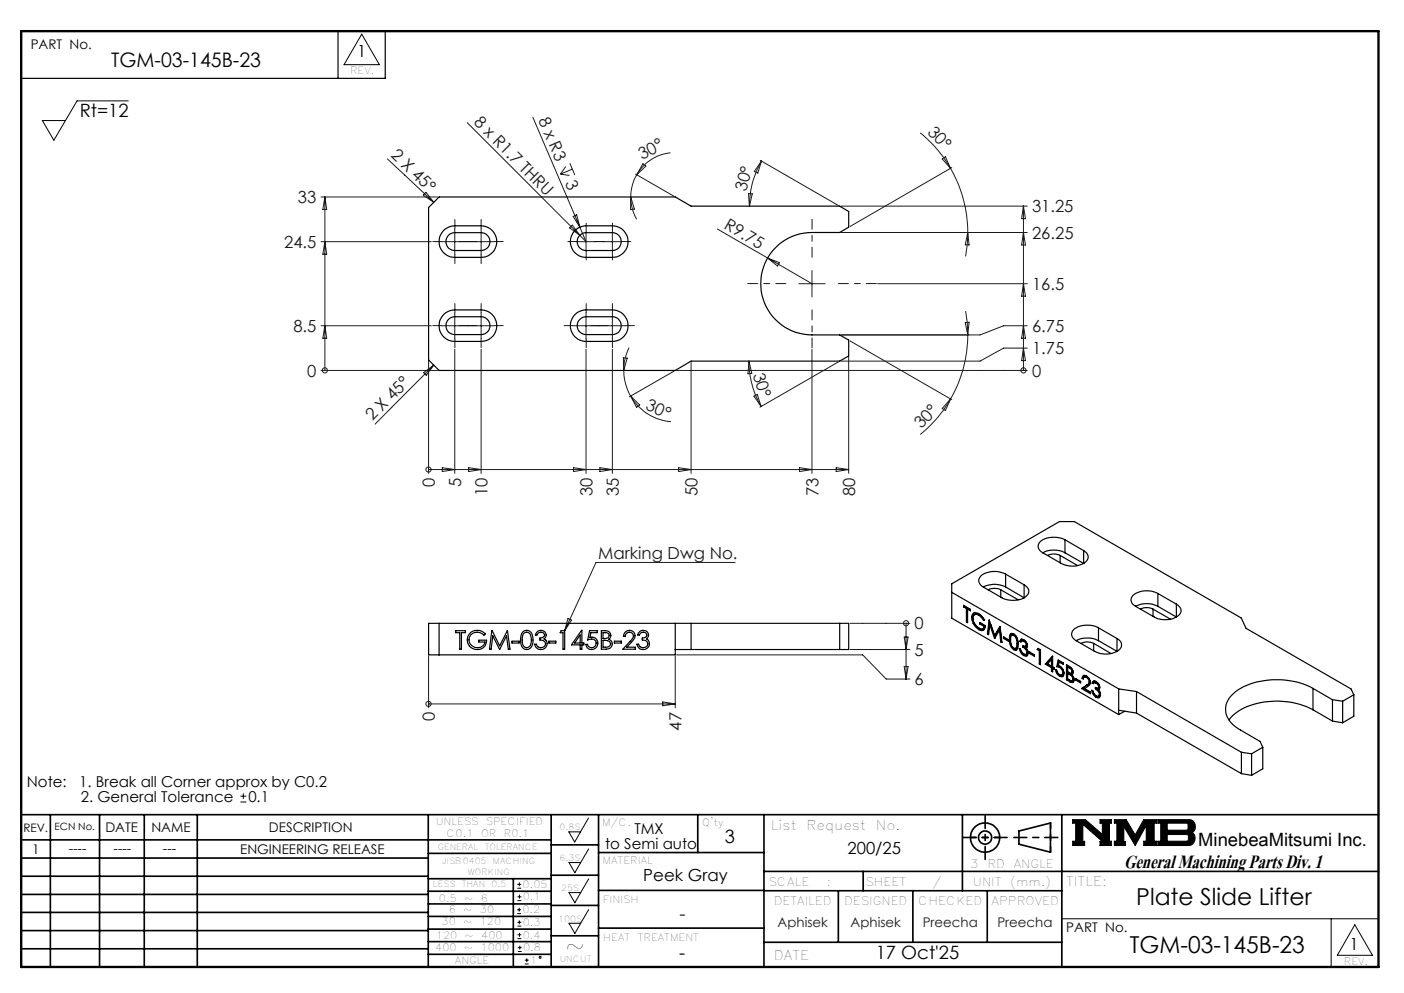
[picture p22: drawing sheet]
<svg xmlns="http://www.w3.org/2000/svg" width="297mm" height="210mm" viewBox="0 0 297 210" stroke-linecap="round" stroke-linejoin="round" font-family="sans-serif">
<defs><g id="words">
<text font-size="6.2" x="237.8" y="183.6">General Machining Parts Div. 1</text>
<g font-size="4.9">
<text x="240.4" y="191.4">Plate Slide Lifter</text>
<text x="119.6" y="201.8">~</text>
<text x="239" y="201.5">TGM-03-145B-23</text>
</g>
<text font-size="4.2" x="23.5" y="14.3">TGM-03-145B-23</text>
<g font-size="3.9">
<text x="16.9" y="24.6">Rt=12</text>
<text x="153.3" y="178.4">3</text>
<text x="253.5" y="178.9">MinebeaMitsumi Inc.</text>
<text x="143.7" y="202.9">-</text>
<text x="185.3" y="202.9">17 Oct'25</text>
</g>
<text font-size="3.9" fill="#191924" x="143.7" y="194.6">-</text>
<g font-size="3.5">
<text x="75.6" y="12.1">1</text>
<text x="179.3" y="180.5">200/25</text>
<text x="136.1" y="186.3">Peek Gray</text>
<text x="285.5" y="200.9">1</text>
</g>
<g font-size="3.5" fill="#191924">
<text x="100.1" y="26.1" transform="rotate(45 100.1 26.1)">8 x R1.7 THRU</text>
<text x="113.8" y="25.4" transform="rotate(67 113.8 25.4)">8 x R3</text>
<text x="196.1" y="28.1" transform="rotate(47 196.1 28.1)">30°</text>
<text x="82.5" y="33" transform="rotate(43 82.5 33)">2 X 45°</text>
<text x="135.8" y="33.8" transform="rotate(-27 135.8 33.8)">30°</text>
<text x="119.5" y="38.7" transform="rotate(67 119.5 38.7)">3</text>
<text x="157.8" y="40.7" transform="rotate(-74 157.8 40.7)">30°</text>
<text x="63" y="43">33</text>
<text x="218.3" y="44.9">31.25</text>
<text x="60.1" y="52.4">24.5</text>
<text x="153" y="48.3" transform="rotate(30 153 48.3)">R9.75</text>
<text x="218.3" y="50.5">26.25</text>
<text x="218.3" y="61.3">16.5</text>
<text x="62.1" y="70.2">8.5</text>
<text x="218.3" y="70.2">6.75</text>
<text x="218.3" y="74.9">1.75</text>
<text x="65" y="79.6">0</text>
<text x="159.2" y="79.2" transform="rotate(73 159.2 79.2)">30°</text>
<text x="218.3" y="79.6">0</text>
<text x="78.8" y="89.1" transform="rotate(-45 78.8 89.1)">2 X 45°</text>
<text x="136.4" y="86.6" transform="rotate(23 136.4 86.6)">30°</text>
<text x="195" y="90.8" transform="rotate(-47 195 90.8)">30°</text>
<text x="92" y="103" transform="rotate(-90 92 103)">0</text>
<text x="97.6" y="103" transform="rotate(-90 97.6 103)">5</text>
<text x="103.1" y="105" transform="rotate(-90 103.1 105)">10</text>
<text x="125.3" y="105" transform="rotate(-90 125.3 105)">30</text>
<text x="130.9" y="105" transform="rotate(-90 130.9 105)">35</text>
<text x="147.6" y="105" transform="rotate(-90 147.6 105)">50</text>
<text x="173.1" y="105" transform="rotate(-90 173.1 105)">73</text>
<text x="180.9" y="105" transform="rotate(-90 180.9 105)">80</text>
<text x="126.5" y="118.1">Marking Dwg No.</text>
<text x="193.5" y="133.1">0</text>
<text x="193.5" y="138.7">5</text>
<text x="193.5" y="144.9">6</text>
<text x="92" y="152.6" transform="rotate(-90 92 152.6)">0</text>
<text x="144.2" y="154.5" transform="rotate(-90 144.2 154.5)">47</text>
</g>
<g font-size="3.2">
<text x="5.7" y="166.4">Note:</text>
<text x="16.8" y="166.4">1. Break all Corner approx by C0.2</text>
<text x="17.1" y="169.6">2. General Tolerance</text>
<text x="52.5" y="169.6">0.1</text>
<text x="128" y="179.5">to Semi auto</text>
<text x="134.2" y="176.3">TMX</text>
</g>
<g font-size="2.8">
<text x="6.5" y="10.4">PART No.</text>
<text x="22.3" y="175.9">DATE</text>
<text x="32" y="175.9">NAME</text>
<text x="56.9" y="175.9">DESCRIPTION</text>
<text x="163.1" y="175.4">List</text>
<text x="170.6" y="175.4">Request</text>
<text x="185.3" y="175.4">No.</text>
<text x="6.8" y="180.6">1</text>
<text x="14.5" y="180.3">----</text>
<text x="24" y="180.3">----</text>
<text x="34.5" y="180.3">---</text>
<text x="50.8" y="180.7">ENGINEERING RELEASE</text>
<text x="225.5" y="187.3">TITLE:</text>
<text x="225.6" y="197.2">PART No.</text>
<text x="163.7" y="203">DATE</text>
</g>
<g font-size="2.8" fill="#191924">
<text x="164.5" y="196.1">Aphisek</text>
<text x="179.9" y="196.1">Aphisek</text>
<text x="195.2" y="196.1">Preecha</text>
<text x="211" y="196.1">Preecha</text>
</g>
<g font-size="2.5">
<text x="4.9" y="175.9">REV.</text>
<text x="205.2" y="183.6">3</text>
<text x="208.9" y="183.6">RD</text>
<text x="214.4" y="183.6">ANGLE</text>
<text x="162.5" y="187.3">SCALE</text>
<text x="163.7" y="191.5">DETAILED</text>
<text x="174.9" y="187.3">:</text>
<text x="178.6" y="191.5">DESIGNED</text>
<text x="183.1" y="187.3">SHEET</text>
<text x="194.2" y="191.5">CHECKED</text>
<text x="197.2" y="187.3">/</text>
<text x="205.8" y="187.3">UNIT</text>
<text x="209.8" y="191.5">APPROVED</text>
<text x="213.7" y="187.3">(mm.)</text>
</g>
<g font-size="2.1">
<text x="74.1" y="15.7">REV.</text>
<text x="11.6" y="175.6">ECN No.</text>
<text x="92.2" y="174.5">UNLESS</text>
<text x="94.5" y="177.1">C0.1</text>
<text x="101.8" y="177.1">OR</text>
<text x="102.8" y="174.5">SPECIFIED</text>
<text x="106.6" y="177.1">R0.1</text>
<text x="127.3" y="174.7">M/C.</text>
<text x="148.6" y="174.8">Q'ty</text>
<text x="127.5" y="182.8">MATERIAL</text>
<text x="92.8" y="190.8">0.5</text>
<text x="98.2" y="190.8">~</text>
<text x="101.7" y="190.8">6</text>
<text x="110.6" y="187.8">0.05</text>
<text x="110.6" y="190.4">0.1</text>
<text x="127.6" y="190.9">FINISH</text>
<text x="93.4" y="195.7">30</text>
<text x="94.9" y="193">6</text>
<text x="98" y="195.7">~</text>
<text x="98" y="193">~</text>
<text x="101.5" y="195.7">120</text>
<text x="101.5" y="193">30</text>
<text x="110.5" y="193.2">0.2</text>
<text x="110.6" y="195.9">0.3</text>
<text x="92.1" y="201.1">400</text>
<text x="92.2" y="198.6">120</text>
<text x="96.2" y="203.9">ANGLE</text>
<text x="98.2" y="201.1">~</text>
<text x="98.3" y="198.6">~</text>
<text x="101.7" y="201.1">1000</text>
<text x="101.8" y="198.6">400</text>
<text x="110.6" y="198.5">0.4</text>
<text x="110.7" y="201.2">0.8</text>
<text x="112.1" y="203.9">1</text>
<text x="127.6" y="199">HEAT</text>
<text x="134.9" y="199">TREATMENT</text>
<text x="284.3" y="204.1">REV.</text>
</g>
<g font-size="1.8">
<text x="92.6" y="179.7">GENERAL</text>
<text x="102.5" y="179.7">TOLERANCE</text>
<text x="118.4" y="175.6">0.8S</text>
<text x="93.5" y="182.6">JISB0405</text>
<text x="99" y="185">WORKING</text>
<text x="104.3" y="182.6">MACHING</text>
<text x="118.4" y="182.1">6.3S</text>
<text x="91.6" y="187.6">LESS</text>
<text x="97.7" y="187.6">THAN</text>
<text x="104" y="187.6">0.5</text>
<text x="118.7" y="188.4">25S</text>
<text x="118.1" y="194.9">100S</text>
<text x="118.4" y="203.4">UNCUT</text>
</g>
</g></defs>
<g fill="none" stroke="#000" stroke-width=".21">
<path d="M76.5 7.2l3.8 6.5h-7.5zM27.1 21.3h-10.8l-4.9 8.4-2.4-4.2h4.9M50.9 169.6h1.2M50.9 168.4h1.2M51.5 167.8v1.2M120.3 175.9h2.5l-1.2 2.2zM124.5 173l-1.7 2.9M124.5 179.5l-1.7 2.9M226.9 173.3h2.7l3.6 3.2v-2.4h-.5v-.8h2.4v.8h-.4v3.8h.4v.9h-2.4v-.9h.5l-4.1-3.6v3.6h.3v.9h-2.5v-.9h.6v-3.8h-.6zM235.7 173.3h2.5l1.9 3.3 1.8-3.3h2.8v.8h-.5v3.8h.5v.9h-2.8v-.9h.6v-3.3l-2.4 4.2-2.4-4v3.2h.4v.8h-2.4v-.9h.6v-3.8h-.6zM244.9 173.3h6.6a1.47 1.47 0 0 1 1.3 1.2 1.47 1.47 0 0 1-.7 1.6 1.48 1.48 0 0 1 .7 1.6 1.48 1.48 0 0 1-1.4 1.1h-6.5v-.9h.6v-3.8h-.6zM246.9 174.1h4.1l.3 .2v1l-.3 .3h-4.1z"/>
<path d="M246.9 176.5h4.2l.3 .3v.8l-.4 .3h-4.1zM109.4 193.2h.8M109.4 192.4h.8M109.4 187.8h.8M109.4 187h.8M109.5 198.5h.8M109.5 197.7h.8M109.5 195.9h.8M109.5 195h.8M109.5 190.5h.8M109.5 189.6h.8M109.8 192v.8"/>
<path d="M109.9 194.7v.8M109.9 186.6v.8M109.9 189.2v.8M109.9 197.3v.8M110 200v.8M120.4 182.4h2.4l-1.2 2.2zM120.4 188.8h2.4l-1.2 2.1zM120.4 195.3h2.4l-1.2 2.1zM124.5 185.9l-1.7 2.9M124.5 192.4l-1.7 2.9M224.6 194.3h67M281.6 194.3v10.2"/>
<path d="M286.6 195.6l3.7 6.4h-7.4zM109.5 201.2h.8M109.5 200.4h.8M111 203.9h.8M111 203.1h.8M111.4 202.7v.8"/>
<circle cx="114.3" cy="202.5" r=".2"/>
</g>
<g fill="none" stroke="#000" stroke-width=".35">
<path d="M4.5 172.3h287.1M4.5 177.6h112.1M10.7 172.3v32.2M21.1 172.3v32.2M30.5 172.3v32.2M41.7 172.3v32.2M90.6 172.3v32.2M116.6 172.3v32.2M116.6 178.7h10M126.6 172.3v32.2M147.6 172.3v8M161.6 172.3v32.2"/>
<path d="M203.6 172.3v16.1M215.5 175.7l6.7-1.6v6.1l-6.7-1.7zM224.6 172.3v32.2M4.5 185.3h86.1M4.5 181.5h86.1M4.5 189.2h86.1M4.5 193h86.1M4.5 196.8h86.1M90.6 199.1h26M90.6 193.8h26M90.6 188.5h26M90.6 191.2h26"/>
<path d="M90.6 180.5h26M90.6 185.8h26M90.6 196.5h26M108.6 185.8v18.5M116.6 185.1h10M116.6 191.5h10M116.6 197.9h10M126.6 196.3h35M126.6 188.3h35M126.6 180.3h35M161.6 184.3h130M161.6 199.3h63"/>
<path d="M161.6 188.4h63M177.3 188.4v10.9M182.6 184.3v4.1M193.1 188.4v10.9M208.8 188.4v10.9M4.5 200.7h86.1M90.6 201.8h26"/>
<circle cx="208.4" cy="177.1" r="3.1"/>
<circle cx="208.4" cy="177.1" r="1.4"/>
</g>
<path d="M4.5 6.6h287.1" fill="none" stroke="#000" stroke-width=".21" stroke-dasharray="6.3 1.3 1.3 1.3" stroke-dashoffset="1.9"/>
<g fill="none" stroke="#000" stroke-width=".25">
<path d="M71.5 6.6v10M81.5 6.6v10h-77M90.7 43.9l2.2-2.2h49.9l3.4 1.9h31.4l1.9 1.1v3.3l-1.9 1.2h-5.8a10.8 10.8 0 0 0-10.9 10.8 10.8 10.8 0 0 0 10.9 10.8h5.8l1.9 1.1v3.4l-1.9 1.1h-31.4l-3.4 1.9h-49.9l-2.2-2.2zM94 48.6l.8-.5 .9-.3h6.1a3.3 3.3 0 0 1 3.3 3.3 3.3 3.3 0 0 1-3.3 3.3h-5.6a3.3 3.3 0 0 1-3.1-2.1 3.3 3.3 0 0 1 .9-3.7zM94.9 49.8l.6-.5 .7-.1h5.6a1.89 1.89 0 0 1 1.8 1.9 1.89 1.89 0 0 1-1.8 1.9h-5.6a1.89 1.89 0 0 1-1.7-1.2 1.89 1.89 0 0 1 .4-2zM121.5 48.9l.7-.6 1.3-.5h6a3.3 3.3 0 0 1 3.4 3.3 3.3 3.3 0 0 1-3.4 3.3h-5.5a3.3 3.3 0 0 1-3-1.9 3.3 3.3 0 0 1 .5-3.6zM122.7 49.8l.6-.5 .7-.1h5.5a1.89 1.89 0 0 1 1.9 1.9 1.89 1.89 0 0 1-1.9 1.9h-5.5a1.87 1.87 0 0 1-1.8-1.2 1.87 1.87 0 0 1 .5-2zM94 66.3l.8-.4 .9-.3 6.1-.1a3.3 3.3 0 0 1 3.3 3.4 3.3 3.3 0 0 1-3.3 3.3h-5.6a3.3 3.3 0 0 1-3.1-2.2 3.3 3.3 0 0 1 .9-3.7zM94.9 67.5l.6-.4 .7-.1h5.6a1.89 1.89 0 0 1 1.8 1.9 1.89 1.89 0 0 1-1.8 1.9h-5.6a1.89 1.89 0 0 1-1.7-1.2 1.89 1.89 0 0 1 .4-2.1zM121.5 66.7l.7-.6 1.3-.5 6-.1a3.3 3.3 0 0 1 3.4 3.4 3.3 3.3 0 0 1-3.4 3.3h-5.5a3.3 3.3 0 0 1-3-1.9 3.3 3.3 0 0 1 .5-3.6zM122.7 67.5l.6-.4 .7-.1h5.5a1.89 1.89 0 0 1 1.9 1.9 1.89 1.89 0 0 1-1.9 1.9h-5.5a1.87 1.87 0 0 1-1.8-1.2 1.87 1.87 0 0 1 .5-2.1zM220.6 116.9a5.1 5.1 0 0 1 4.7 0"/>
<path d="M221.6 117.5a2.91 2.91 0 0 1 2.7 0M224.3 117.5l3.7 2.1M224.3 117.5v1.5M225.3 114.2a4.7 4.7 0 0 0-5.5 .7 1.4 1.4 0 0 0 .8 2M225.3 114.2l3.9 2.2M225.3 114.2v2.7M229.2 116.4a1.44 1.44 0 0 1 1 1.4 1.44 1.44 0 0 1-1 1.4 5.2 5.2 0 0 1-4.7 0l-3.9-2.3M229.2 116.4v2.8l-3.9-2.3M92.9 131.8v6.7M96.4 133.4h2.1v.4h-.9v3.5h-.3v-3.5h-.9zM99.6 133.7a2.41 2.41 0 0 1 3.1 .3l-.3 .3a1.7 1.7 0 0 0-2.8 0 1.7 1.7 0 0 0 .8 2.6 1.59 1.59 0 0 0 2.2-1.1h-1.3v-.4h1.6a2.05 2.05 0 0 1-2.9 1.8 2.05 2.05 0 0 1-.4-3.5zM104 133.4l1.7 3.2 1.7-3.2 .5 3.9h-.4l-.4-2.8-1.4 2.8-1.5-2.8-.3 2.8h-.4z"/>
<path d="M108.3 135.6h1.5v.4h-1.5zM110.8 133.5a1.28 1.28 0 0 1 1.9 1.1 2.27 2.27 0 0 1-.9 2.7 1.33 1.33 0 0 1-1.7-1.5v-.9a1.82 1.82 0 0 1 .7-1.4zM110.9 133.9a.92 .92 0 0 1 1-.1 .92 .92 0 0 1 .5 1v1a.96 .96 0 0 1-.5 1 .96 .96 0 0 1-1.2-.2l-.2-1.2a1.59 1.59 0 0 1 .4-1.5zM113.7 133.5a1.04 1.04 0 0 1 1.5 .1 1.04 1.04 0 0 1-.1 1.5 1.28 1.28 0 0 1-.1 2.2 1.28 1.28 0 0 1-1.9-1.1h.4a.95 .95 0 0 0 1.1 .8 .95 .95 0 0 0 .7-1.2l-.3-.3-.8-.1v-.5h.3a.62 .62 0 0 0 .6-.9l-.4-.3a.82 .82 0 0 0-1.1 .6h-.4zM116.1 135.6h1.5v.4h-1.5zM118.7 133.4h.8v3.9h-.4v-3.5h-.6zM122.7 134.3v1.7h-1.1zM123 133.3l.1 2.7h.4v.4h-.4v.9h-.4v-.9h-1.8zM124.7 133.4h1.6v.4h-1.3l-.2 1a1.27 1.27 0 0 1 1.6 .9 1.27 1.27 0 0 1-.9 1.6 1.27 1.27 0 0 1-1.6-1h.4a.95 .95 0 0 0 1.2 .6 .95 .95 0 0 0 .5-1.3 .95 .95 0 0 0-1.3-.4l-.4 .2zM127.2 133.4h.8a1 1 0 0 1 1.1 .6 1 1 0 0 1-.3 1.2 1.09 1.09 0 0 1 .7 1.3 1.09 1.09 0 0 1-1.2 .8h-1.1zM127.6 135.4a1.08 1.08 0 0 1 1.5 .9 .89 .89 0 0 1-1 .6h-.5zM127.6 133.8h.4a.64 .64 0 0 1 .9 .5 .64 .64 0 0 1-.7 .7h-.6z"/>
<path d="M130 135.6h1.4v.4h-1.4zM132.4 133.6a1.19 1.19 0 0 1 1.6 0 1.19 1.19 0 0 1 0 1.7l-1.4 1.6h1.8v.4h-2.6l1.7-1.9a.89 .89 0 0 0 .1-1.6 .89 .89 0 0 0-1.3 .8h-.4v-.4zM135.4 133.5a1.05 1.05 0 0 1 1.5 .1 1.05 1.05 0 0 1-.2 1.5 1.29 1.29 0 0 1-.1 2.2 1.29 1.29 0 0 1-1.9-1.1h.4a.99 .99 0 0 0 1.1 .8 .99 .99 0 0 0 .8-1 1.03 1.03 0 0 0-1.1-.6v-.5h.3a.59 .59 0 0 0 .5-.3 .59 .59 0 0 0 0-.6l-.4-.3a.78 .78 0 0 0-1 .6h-.4zM142.8 131.8v6.7h-52.1v-6.7h88.8v5.6h-36.7M146.2 131.8v5.6M177.6 131.8v5.6M201.3 125.3l35.3 20.4M203.8 128.3l.6 .4M203.8 128.3v-.3l1.5 .9v.3l-.6-.4M204 128.1v.2M204 128.3l.6 .3M204 128.3h-.2"/>
<path d="M204.4 128.7v2.8M204.6 131.4l.1 .1M204.6 128.6v2.8M204.6 128.6l-.2 .1M204.6 131.4l-.2 .1M204.7 128.8v2.9l-.3-.2M204.7 128.8l.1-.1 .5 .3M205.6 130.6a.89 .89 0 0 1 .4-1 .89 .89 0 0 1 1 .2l.8 .6 .5 .7M205.6 130.6l.3 1.3M205.7 130.5l.4 1.3M205.7 130.5l-.1 .1M205.9 131.9l.4 .6 .8 .7"/>
<path d="M206.1 131.8l.4 .7 .7 .6M206.1 131.8l-.2 .1M206.1 130a.84 .84 0 0 1 1.1 0M206.1 129.6l-.3 .5-.1 .4M207 130.1a.71 .71 0 0 0-1.1 .2 2.31 2.31 0 0 0 2 2.7l.3-.5M207 130.1l1.1 1.1M207.2 130l1 1.1M207.2 130l-.2 .1M207.2 133.1l.9 .1M207.2 133.1l-.1 .1M207.3 132v-.4l1.2 .7a.84 .84 0 0 1-.4 1 .84 .84 0 0 1-1-.1M207.3 132l.9 .5"/>
<path d="M207.4 131.9l1 .5M207.4 131.7v.2M207.4 131.9l-.1 .1M208 124.1a5.2 5.2 0 0 1 4.7 0M208.1 132.8l-.2 .2M208.2 131.1h.1M208.2 131.1l-.1 .1M208.3 131.1l-.2 .1M208.4 132.4l-.3 .4M208.4 132.4l-.2 .1M208.9 134.1l.3-3 1.2 3.3M209 124.7a2.99 2.99 0 0 1 2.7 0"/>
<path d="M209 134l.1 .1M209 134l-.1 .1M209.3 131.4l-.3 2.6M209.4 132.1l.1-.1 1 2.9M209.4 132.1l-.3 2.1-.2-.1M209.4 132.1l1 2.9M210.5 134.9l-.1 .1M211.4 133.3l-1 1.7M211.4 133.3l.3 2.4M211.4 133.3l.2-.1 .2 2.4M211.5 132.5h.1M211.5 132.5l-1.1 1.9"/>
<path d="M211.6 132.5l.3 3.4-.2-.2M211.6 132.6l-1 1.7-.2 .1M211.7 124.7l3.7 2.2M211.7 124.7v1.6M211.8 135.6l.1 .1M211.8 135.6l-.1 .1M212.3 134.7l1 .6v.3l-1-.6zM212.4 134.9l.9 .5M212.4 134.8v.1M212.4 134.9l-.1 .1M212.7 121.4a4.6 4.6 0 0 0-5.4 .7 1.39 1.39 0 0 0 .7 2M212.7 121.4l3.9 2.3"/>
<path d="M212.7 121.4v2.7M213.5 135.2v-.4a.65 .65 0 0 1 .3-.8 .65 .65 0 0 1 .9 .2 2.84 2.84 0 0 1 .4 3.2h-.6M213.5 135.2l.2 1.2 .3 .6 .5 .4M213.7 135.1l.3 1.5 .6 .7M213.7 135.1l-.2 .1M214 134l-.3 1.1M214.5 134.4l.3 .3 .2 .5 .1 .9M214.5 134.4l-.4-.1a2.03 2.03 0 0 0 .6 2.9l.4-.3M214.6 137.3l.5 .1M214.6 134.3l-.4-.1-.2 .2M214.6 134.3l.5 .6 .2 1.2M214.6 134.3l-.1 .1"/>
<path d="M214.6 137.3l-.1 .1M215.1 136.1v.8M215.2 136.8l-.4 .3M215.2 136.8l-.1 .1M215.3 136.1l-.1 .7M215.3 136.1h-.2M215.7 135.6l.4-.4a1.34 1.34 0 0 1 1.1 1.7l-.2 .1M215.8 137.3l.4 .8 .5 .4M215.9 135.5l.2 .1M215.9 135.5l-.2 .1M216.1 135.1l-.2 .4M216.4 136.9l.6 .4 .2 .7"/>
<path d="M216.6 135.6l.3 .3 .2 .5M216.6 135.6h-.4l-.2 .2-.3-.2M216.6 136.8l.5 .4 .3 .7M216.6 136.6v.2M216.6 136.8l-.2 .1M216.6 123.7a1.45 1.45 0 0 1 1 1.4 1.45 1.45 0 0 1-1 1.3 5.4 5.4 0 0 1-4.7 0l-3.9-2.3M216.6 123.7v2.7l-3.9-2.3M216.7 138.5l.6 .2M216.7 135.5l.4 .3 .2 .5M216.7 135.5l-.2-.1-.4 .2M216.7 135.5l-.1 .1M216.7 138.5l-.2 .1"/>
<path d="M217 137l.5 .9a.62 .62 0 0 1-.2 .7 .62 .62 0 0 1-.8 0M217.1 136.4l-.2 .3-.5-.1v.3M217.2 136.9l-.2 .1M217.2 138l-.1 .4-.5-.1-1-1.1 .3 .7 .6 .7M217.3 136.3l-.3 .4M217.3 136.3l-.2 .1M217.4 137.9v.3l-.3 .2M217.4 137.9l-.2 .1M217.7 137.9l1.1 .6v.3l-1.1-.6zM217.9 138.1l.9 .5M217.9 137.9v.2M217.9 138.1l-.2 .1"/>
<path d="M219.4 137.4l.5 .2M219.4 137.4l.2-.3 .5 .3v3.2l-.2-.2M219.6 137.3l.4 .2M219.6 137.3l-.2 .1M219.7 137.2l-.1 .1M219.9 137.6v2.8M220 137.5v2.9M220 137.5l-.1 .1M222.4 139.5v1.4M222.4 139.5l.2-.1v1.4l-.2 .1M222.4 139.5l-.8 .9 .8 .5M222.7 138.8v2.2l.3 .2v.3l-.3-.2"/>
<path d="M222.7 138.8l-1.6 1.6M222.7 138.8l-1.4 1.6M224 139.7l-.3 1.2M227.6 135.5a5.2 5.2 0 0 1 4.8 0M228.7 136.1a2.99 2.99 0 0 1 2.7 0M231.4 136.1l3.6 2.1M231.4 136.1v1.5M232.4 132.8a4.7 4.7 0 0 0-5.5 .6 1.46 1.46 0 0 0 .7 2.1M232.4 132.8l3.9 2.2M232.4 132.8v2.7M236.3 135a1.51 1.51 0 0 1 .9 1.6 1.51 1.51 0 0 1-1.3 1.3 5.2 5.2 0 0 1-4.3-.1l-4-2.3M236.3 135v2.8l-3.9-2.3"/>
<path d="M240.2 128.2a5.2 5.2 0 0 1 4.7 0M241.2 128.8a2.99 2.99 0 0 1 2.7 0M243.9 128.8l3.7 2.1M243.9 128.8v1.5M244.9 125.5a4.6 4.6 0 0 0-5.4 .7 1.42 1.42 0 0 0 .7 2M244.9 125.5l3.9 2.3M244.9 125.5v2.7M248.8 127.8a1.43 1.43 0 0 1 1 1.3 1.43 1.43 0 0 1-1 1.4 5.1 5.1 0 0 1-4.6 0l-4-2.3M248.8 127.8v2.7l-3.9-2.3M220 140.4h.1M220 140.4h-.1M221.1 140.4l1.3 .8"/>
<path d="M221.3 140.4l1.3 .7M221.3 140.4h-.2M222.4 141.2v.7M222.6 141.8l.1 .1M222.6 141.1v.7M222.6 141.1l-.2 .1M222.6 141.8l-.2 .1M222.7 141.3v.8l-.3-.2M222.7 141.3l.1-.1 .2 .1M223.5 141.7l.3 .8 .5 .4M223.6 141l.6 .2M223.7 140.9l.6 .2"/>
<path d="M223.7 140.9l-.1 .1M224 140l-.1 .7a1.58 1.58 0 0 1 .9 2.4l-.7-.1M224 140l1 .5v-.3l-1.2-.6-.2 1.4M224 140l.2-.1 .8 .5M224.2 141.2l.6 .7v.4M224.3 142.9l.6 .1M224.3 142.9l-.2 .1M224.3 141.1l.5 .4 .2 .7M224.3 141.1l-.1 .1M224.8 142.3l-.1 .4-.3 .1a1.09 1.09 0 0 1-.9-1.1l-.2-.1 .2 .7 .6 .7M225 142.2v.2l-.4 .3M225 142.2l-.2 .1"/>
<path d="M225.6 143.7l.7 .5M225.8 143.7l.7 .4M225.8 140.7v3M225.8 143.7h-.2M225.8 141.1v1l.7 .3 .3-.3M225.8 142.4v1.2a.81 .81 0 0 0 1.2 .2v-.2M225.8 141.1l.2-.1 .3 .2M225.8 142.4l.2-.1 .2 .1M225.8 141.1l.4 .1M225.8 142.4l.2 .1M226 142.5l.6 .3M226.2 142.4l.5 .3"/>
<path d="M226.2 142.4l-.2 .1M226.2 141.2l.4 .4 .2 .5M226.3 141.2l.4 .3 .2 .4M226.3 141.2h-.1M226.5 144.1l.6 .1M226.5 144.1l-.2 .1M226.6 142.8l.4 .8M226.7 142.7l.5 .8a.52 .52 0 0 1 0 .6 .52 .52 0 0 1-.5 .2l-.4-.1M226.7 142.7h.1a1.21 1.21 0 0 0-.7-1.8l-.5-.3v3.1M226.7 142.7l.5 .9M226.7 142.7l-.1 .1M226.9 142.6l-.2 .1"/>
<path d="M226.9 141.9l-.3 .4M226.9 141.9l-.1 .2M227 143.9l-.2 .1M227.2 143.6l-.2 .3M227.2 143.6h-.2M227.5 143.5l1.1 .6v.3l-1.1-.6zM227.7 143.7l.9 .5M227.7 143.6v.1M227.7 143.7l-.2 .1M228.9 143.5a.52 .52 0 0 1 .6-.7 1.46 1.46 0 0 1 .9 2.1l-1 .7 1.3 .8v.3l-1.9-1.1M229 145.5l1.7 1M229 145.5l-.2 .1"/>
<path d="M229.1 143.4l.1 .1M229.1 143.4l-.2 .1M229.3 142.8l-.2 .6M229.5 143.1h.5M229.6 143.1l-.3 .1M229.8 143.3l.4 .3 .2 .6M229.8 143.3l-.5-.1-.1 .4-.3-.1M229.9 144.9l-1.1 .7M230 143.1l.3 .4 .3 .7M230 143.1l-.2 .2M230 144.8l-1 .7M230 144.8l-.1 .1"/>
<path d="M230.4 144.2l-.1 .4-.4 .3M230.6 144.2l-.2 .4-.4 .2M230.6 144.2h-.2M231 144.5l.4-.5a1.3 1.3 0 0 1 1.2 1.8l-.3 .1M231 144.5l.3 .1 .2-.2 .3 .1M231.1 146.1l.2 .5 .7 .7M231.2 146.1l.2 .6a.77 .77 0 0 0 1.1 .4l.1-.2M231.2 146.1l-.3-.1 .3 .7 .6 .8M231.2 144.3l.2 .2M231.2 144.3l-.2 .2M231.5 144l-.3 .3M231.6 144.3h.4"/>
<path d="M231.6 144.3l-.2 .1M231.7 145.7l.6 .4 .3 .8M231.8 144.5l.4 .2 .2 .6M231.9 145.6l.5 .5 .3 .7M231.9 145.4v.2M231.9 145.6l-.2 .1M232 147.3l.6 .2M232 144.3l.6 .9M232 144.3l-.2 .2M232 147.3l-.2 .2M232.3 145.9l.4 .4a.7 .7 0 0 1 .1 1 .7 .7 0 0 1-1 .2M232.4 145.3l-.2 .2-.5-.1v.3"/>
<path d="M232.5 145.4l-.2 .1M232.5 145.8l-.2 .1M232.6 145.2l-.2 .2M232.6 145.2l-.2 .1M232.7 146.8l-.3 .4M232.7 146.8l-.1 .1M236.6 145.7l3.8 .6M236.6 145.7v5.4M236.6 150.2l3.8 .6M237.9 150.4l-1.3 .7M240.4 146.3l22.2 12.8M240.4 146.3v4.5"/>
<path d="M240.4 150.8l22.2 12.8M262.6 159.1l2.2 .3M262.6 159.1v4.5M264.8 159.4v4.6M267.1 158l-2.3 1.4M267.1 158v4.6l-2.3 1.4M277.7 145.6a16.8 16.8 0 0 0-15.9 .3 4.8 4.8 0 0 0-2.4 5.1 5.9 5.9 0 0 0 3 3.4l4.2 2.4 .5 1.2M277.7 150.1a16.7 16.7 0 0 0-15.9 .4l-1 .8-.8 1M277.7 145.6l4.2 2.4M277.7 145.6v4.5M277.7 150.1l4.2 2.4M281.9 148l2.1 .3"/>
<path d="M281.9 148v4.5M281.9 152.5l2.1 .4M284 148.3v4.6M286.4 146.9l-.6-1.2-22.2-12.8-1-2.2-35.3-20.4h-3.2l-22.8 13.2v7.2l35.3 20.4M286.4 146.9l-2.4 1.4M286.4 146.9v4.6l-2.4 1.4M262.6 163.6l2.2 .4"/>
</g>
<path d="M205.3 177.1h6.2M222.2 174v6.2" fill="none" stroke="#000" stroke-width=".35" stroke-dasharray="15.2 1.3 1.3 1.3" stroke-dashoffset="14.1"/>
<path d="M203.8 177.1h9.2M208.4 172.5v9.2M214.5 177.1h9.3" fill="none" stroke="#000" stroke-width=".35" stroke-dasharray="15.2 1.3 1.3 1.3" stroke-dashoffset="12.5"/>
<path d="M4.5 6.6h287.1v197.9h-287.1z" fill="none" stroke="#000" stroke-width=".5"/>
<path d="M226.9 173.3v.8h.6v3.8h-.6v.9h2.5v-.9h-.3v-3.6l4.1 3.6h-.5v.9h2.4v-.9h-.4v-3.8h.4v-.8h-2.4v.8h.5v2.4l-3.6-3.2zM235.7 173.3v.8h.6v3.8h-.6v.9h2.4v-.8h-.4v-3.2l2.4 4 2.4-4.2v3.3h-.6v.9h2.8v-.9h-.5v-3.8h.5v-.8h-2.8l-1.8 3.3-1.9-3.3zM246.9 176.5h4.2l.3 .2v1l-.3 .2h-4.2zM244.9 173.3v.8h.6v3.8h-.6v.9h6.9l.7-.5 .3-.9-.1-.7-.6-.6a1.48 1.48 0 0 0 .7-1.6 1.48 1.48 0 0 0-1.3-1.2zM246.9 174.1h4.1l.3 .2v1.1l-.2 .2h-4.2z" fill-rule="evenodd" fill="#000"/>
<g fill="none" stroke="#191924" stroke-width=".21">
<path d="M82 33.6l9.8 9.2M98.8 26l23.9 23.8M112.7 24.8l10 23.2M118.6 36.8l1.9 .3M119.7 35.2l-1.1 1.6M120.5 34.5l1.1 2.5M121.1 35.8l-2.5 1M134.4 36.8l8.2 4.7M134.7 37a9.4 9.4 0 0 0-1.3 4.7M136 34.6l.6 .5-1.9 1.9zM141.8 32.3a9.4 9.4 0 0 0-7.1 4.7M160.8 33.9l16.5 9.6"/>
<path d="M161.1 34.1a18.8 18.8 0 0 0-2.6 9.5M161.1 34.1l-.8 2.5-.7-.3zM194.7 28.1a26.7 26.7 0 0 1 6.4 7.5M199.3 33.6l.7-.4 1.1 2.4zM201.1 35.6a27.1 27.1 0 0 1 3.6 13.6M201.3 35.4l-21.5 12.5M67.9 51.1h23.3M67.9 41.7h24.7M68.7 41.7v36.6M68.7 51.1l.4 2.7h-.8zM68.7 41.7l.4 2.6h-.8zM90.1 40.7l1.7 2.1-2.3-1.5z"/>
<path d="M93.4 51.1h11.1M96.2 48.3v5.6M101.8 48.3v5.6M120.5 48.2l.6-.6 1.6 2.2zM121.2 45.8l.8-.4 .7 2.6zM122 51.1h4M122.7 48l1.3 3.1-1.3-1.3M124 49.1v4M127.5 51.1h4.1M129.5 49.1v4M133.4 41.7a9.9 9.9 0 0 0 1.3 4.7M133.4 41.7l.8 2.5-.8 .1z"/>
<path d="M151.7 48.4l20.1 11.6M158.3 40.9l.8 .1-.6 2.6zM162.4 54.6l2.5 1-.4 .7zM169 60h5.6M171.8 57.2v5.6M177.9 43.6h39.4M177.9 49.2h39.4M185.7 60h31.6M204.7 49.2l-.1 2.5-.3 2.5M204.7 49.2l.3 2.6h-.8zM216.5 43.6v34.7M216.5 60l.4 2.6h-.8z"/>
<path d="M216.5 43.6l.4 2.6h-.8zM216.5 49.2l.4 2.6h-.8zM67.9 68.9h23.3M67.9 78.3h24.7M68.7 68.9l.4 2.6h-.8zM68.7 78.3h.1M89.6 78.8l2.2-1.6-1.6 2.2zM90.7 76.4v23.7M91.8 77.2l-12.5 12.5M93.4 68.9h11.1M96.2 73.9v26.2M96.2 66.1v5.6"/>
<path d="M101.8 73.9v26.2M101.8 66.1v5.6M121.2 68.9h11.1M124 73.9v26.2M124 66.1v5.6M129.5 73.9v26.2M129.5 66.1v5.6M131.9 75.7h.8l-.8 2.6zM131.9 78.3a11.2 11.2 0 0 0 1.5 5.5M133.1 73.5a10.9 10.9 0 0 0-1.2 4.8M142.6 78.5l-9.5 5.4M143.1 78.3h74.2"/>
<path d="M146.2 76.7v23.4M158.4 76.4a19.5 19.5 0 0 0 2.6 9.6M158.4 76.4l.6 2.6h-.8zM171.8 73.9v26.2M177.3 76.5l-16.5 9.6M179.5 75.6v24.5M179.8 72.1l21.5 12.4M204.2 68.2l.8-.1-.3 2.7zM204.3 65.8l.3 2.5 .1 2.5M204.7 70.8a27.4 27.4 0 0 1-3.6 13.6M216.5 68.9l.4 2.6h-.8zM216.5 73.6l.4 2.7h-.8z"/>
<path d="M216.5 78.3h.1M217.3 68.9h-5l-5 1.9h-29.4M217.3 73.6h-5l-5 2.8h-29.4M90.7 99.3h.1M90.7 99.3h88.8M93.6 98.9l2.6 .4-2.6 .4zM99.1 98.9l2.7 .4-2.7 .4zM121.3 98.9l2.7 .4-2.7 .4zM126.9 98.9l2.6 .4-2.6 .4zM133.4 83.8a10.8 10.8 0 0 0 8.5 5.4M133.4 83.8l1.9 1.8-.6 .5zM143.5 98.9l2.7 .4-2.7 .4z"/>
<path d="M159.5 83.8l.7-.4 .8 2.6zM169.1 98.9l2.7 .4-2.7 .4zM176.9 98.9l2.6 .4-2.6 .4zM201.1 84.4a26.2 26.2 0 0 1-6.4 7.5M201.1 84.4l-1.1 2.4-.7-.4zM155.5 118.9h-29.4l-6.6 14.5M90.7 138.8v10.9M120.2 130.8l.7 .4-1.4 2.2zM142.8 138.8v10.9M143.1 138.5h39.4l5 5.1h5M179.8 131.8h12.7M179.8 137.4h12.7"/>
<path d="M191.3 134.7h.8l-.4 2.7zM191.7 131.8v11.8M191.7 131.8h.1M90.7 148.9h.1M90.7 148.9h52.1M140.2 148.4l2.6 .5-2.6 .4zM191.3 141h.8l-.4 2.6z"/>
<circle cx="68.7" cy="78.3" r=".54"/>
<circle cx="216.5" cy="78.3" r=".54"/>
<circle cx="90.7" cy="99.3" r=".54"/>
<circle cx="191.7" cy="131.8" r=".54"/>
<circle cx="90.7" cy="148.9" r=".54"/>
</g>
<g fill="none" stroke="#191924" stroke-width=".21" stroke-dasharray="15.2 1.3 1.3 1.3">
<path d="M93.4 51.1h-1.8M96.2 48.3v-1.9M96.2 53.9v1.9M99 51.1h1.9M99 51.1h-1.9M101.8 48.3v-1.9M101.8 53.9v1.9M104.6 51.1h1.8M122 51.1h-1.9M124 49.1v-1.9M124 53.1v1.9M126 51.1h1.9"/>
<path d="M127.6 51.1h-1.9M129.6 49.1v-1.9M129.6 53.1v1.9M131.6 51.1h1.8M93.4 68.9h-1.8M96.2 66.1v-1.9M96.2 71.6v1.9M99 68.9h-1.9M99 68.9h1.9M101.8 66.1v-1.9M101.8 71.6v1.9M104.6 68.9h1.8"/>
<path d="M121.2 68.9h-1.9M124 66.1v-1.9M124 71.6v1.9M126.8 68.9h-1.9M126.8 68.9h1.9M129.6 66.1v-1.9M129.6 71.6v1.9M132.3 68.9h1.9"/>
</g>
<path d="M166.2 60h-8M171.8 54.4v-8M177.3 60h8.1M171.8 65.5v8.1" fill="none" stroke="#191924" stroke-width=".21" stroke-dasharray="15.2 1.3 1.3 1.3" stroke-dashoffset="13.1"/>
<use href="#words"/>
</svg>
